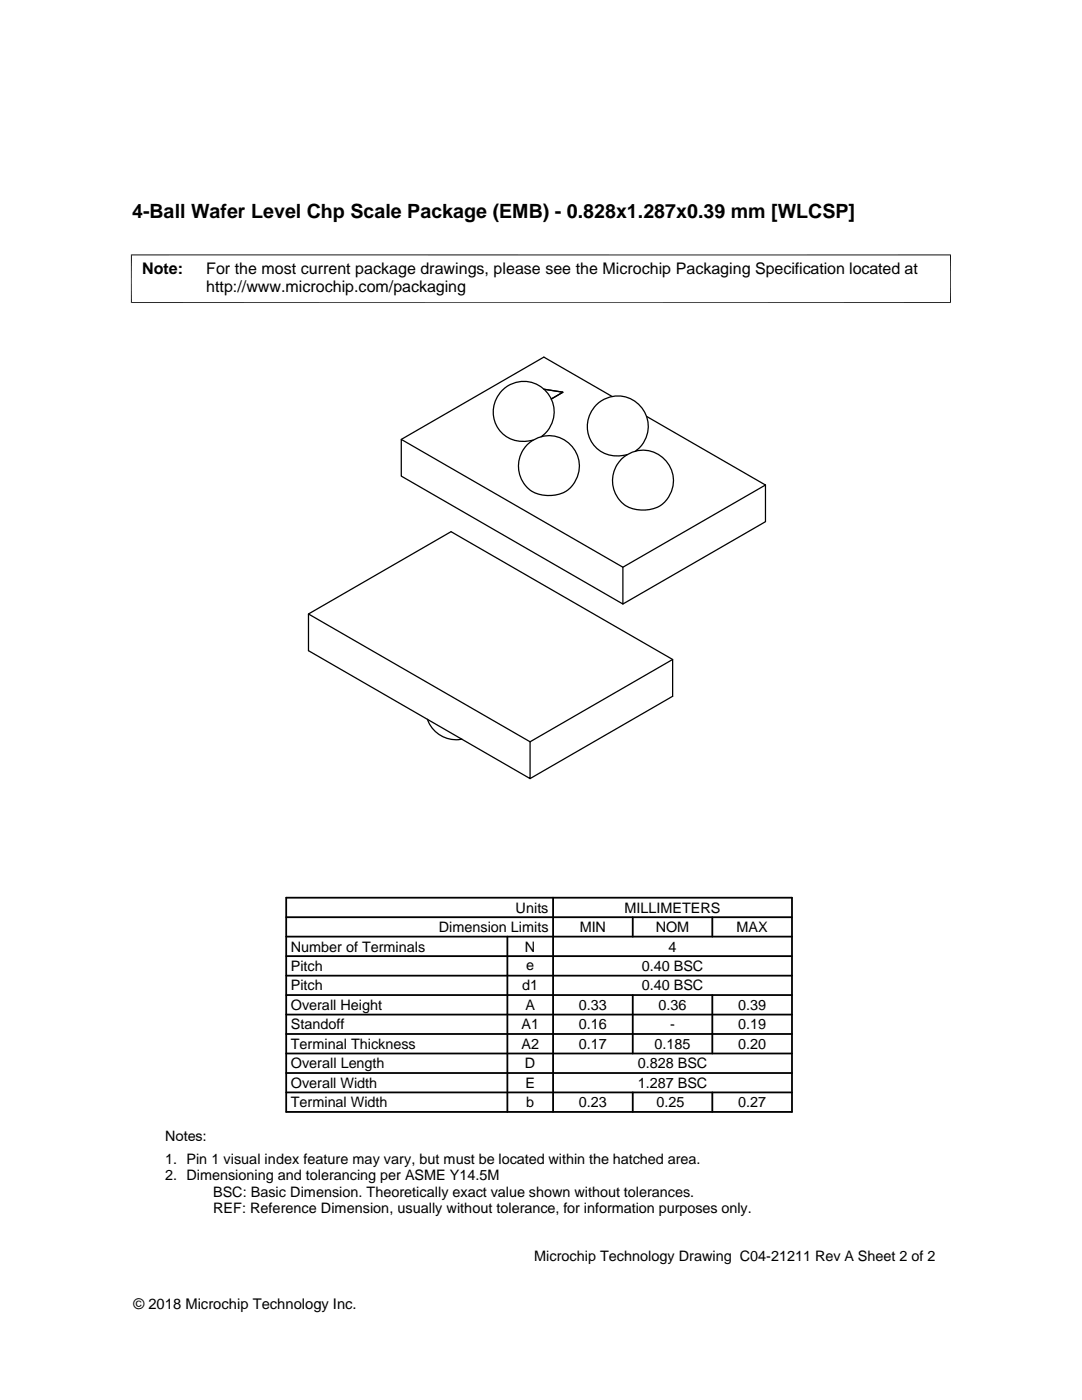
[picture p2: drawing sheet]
<svg xmlns="http://www.w3.org/2000/svg" width="216mm" height="279mm" viewBox="0 0 216 279" stroke-linecap="round" stroke-linejoin="round" font-family="sans-serif">
<defs><g id="words">
<text font-size="3.9" x="26.4" y="43.5">4-Ball Wafer Level Chp Scale Package (EMB) - 0.828x1.287x0.39 mm [WLCSP]</text>
<g font-size="3.2">
<text x="28.4" y="54.6">Note:</text>
<text x="41.1" y="58.3">http://www.microchip.com/packaging</text>
<text x="41.1" y="54.6">For the most current package drawings, please see the Microchip Packaging Specification located at</text>
</g>
<g font-size="2.9">
<text x="102.9" y="182.1">Units</text>
<text x="124.6" y="182.1">MILLIMETERS</text>
<text x="58" y="189.9">Number of Terminals</text>
<text x="87.6" y="186">Dimension Limits</text>
<text x="104.8" y="189.9">N</text>
<text x="115.7" y="186">MIN</text>
<text x="130.8" y="186">NOM</text>
<text x="133.4" y="189.9">4</text>
<text x="147" y="186">MAX</text>
<text x="58" y="197.7">Pitch</text>
<text x="58" y="193.8">Pitch</text>
<text x="104.2" y="197.7">d1</text>
<text x="105" y="193.5">e</text>
<text x="128" y="197.7">0.40 BSC</text>
<text x="128" y="193.8">0.40 BSC</text>
<text x="58" y="201.6">Overall Height</text>
<text x="104.8" y="201.6">A</text>
<text x="115.5" y="201.6">0.33</text>
<text x="131.4" y="201.6">0.36</text>
<text x="147.3" y="201.6">0.39</text>
<text x="58" y="209.3">Terminal Thickness</text>
<text x="58" y="205.4">Standoff</text>
<text x="104.1" y="205.4">A1</text>
<text x="104.1" y="209.3">A2</text>
<text x="115.5" y="209.3">0.17</text>
<text x="115.5" y="205.4">0.16</text>
<text x="130.6" y="209.3">0.185</text>
<text x="133.7" y="205.4">-</text>
<text x="147.3" y="209.3">0.20</text>
<text x="147.3" y="205.4">0.19</text>
<text x="58" y="213.2">Overall Length</text>
<text x="104.8" y="213.2">D</text>
<text x="127.3" y="213.2">0.828 BSC</text>
<text x="58" y="221">Terminal Width</text>
<text x="58" y="217.1">Overall Width</text>
<text x="104.8" y="217.1">E</text>
<text x="105" y="221">b</text>
<text x="115.5" y="221">0.23</text>
<text x="127.3" y="217.1">1.287 BSC</text>
<text x="131" y="221">0.25</text>
<text x="147.3" y="221">0.27</text>
<text x="32.9" y="227.6">Notes:</text>
<text x="32.9" y="232.2">1. Pin 1 visual index feature may vary, but must be located within the hatched area.</text>
<text x="32.9" y="235.5">2. Dimensioning and tolerancing per ASME Y14.5M</text>
<text x="42.5" y="238.8">BSC: Basic Dimension. Theoretically exact value shown without tolerances.</text>
<text x="42.5" y="242.2">REF: Reference Dimension, usually without tolerance, for information purposes only.</text>
<text x="106.6" y="251.7">Microchip Technology Drawing C04-21211 Rev A Sheet 2 of 2</text>
<text x="26.6" y="261.3">© 2018 Microchip Technology Inc.</text>
</g>
</g></defs>
<g fill="none" stroke="#000" stroke-width=".25">
<path d="M108.6 77.7l3.7 .6-2.3 1.3M122.1 79.1l-13.6-7.8-28.4 16.4M80.1 87.7l44.2 25.5v7.3l-44.2-25.5zM105.2 88.7a6 6 0 0 1 9.3 .9 6 6 0 0 1-2.6 8.9 6.5 6.5 0 0 1-7.1-1.7 6.1 6.1 0 0 1 .4-8.1zM108 87.1a6.1 6.1 0 0 0 .9-9.2 6.1 6.1 0 0 0-9.3 .7 6.1 6.1 0 0 0 2.3 9 7 7 0 0 0 4.5 .2M124 91.6a6 6 0 0 1 9.3 .9 6 6 0 0 1-2.6 8.9 6.5 6.5 0 0 1-7.1-1.7 6.1 6.1 0 0 1 .4-8.1zM126.8 90.1a6.1 6.1 0 0 0 1.1-9 6.1 6.1 0 0 0-9.1-.1 6.1 6.1 0 0 0 1 9 6.8 6.8 0 0 0 5.4 .7M129 83.1l23.7 13.7M152.7 96.8v7.3l-28.4 16.4M152.7 96.8l-28.4 16.4M61.6 122.5l44.2 25.5M134.2 131.6l-28.4 16.4v7.4l-44.2-25.5v-7.4l28.4-16.4 44.2 25.5v7.4l-28.4 16.4"/>
<path d="M85.3 143.6a6.1 6.1 0 0 0 6.9 3.9"/>
</g>
<path d="M26.1 50.9h163.7M26.2 50.8v9.7M189.7 50.8v9.7M26.1 60.4h163.7" fill="none" stroke="#000" stroke-width=".2"/>
<g fill="none" stroke="#000" stroke-width=".36">
<path d="M57.1 179.2h100.9v42.7h-100.9zM110.4 179.2v42.7M57.1 198.6h100.9M57.1 194.7h100.9M57.1 190.8h100.9M57.1 186.9h100.9M57.1 183h100.9M101.2 186.9v35M126.3 183v3.9M126.3 198.6v11.6M142.1 183v3.9M142.1 198.6v11.6"/>
<path d="M57.1 210.2h100.9M57.1 206.4h100.9M57.1 202.5h100.9M57.1 218h100.9M57.1 214.1h100.9M126.3 218v3.9M142.1 218v3.9"/>
</g>
<use href="#words"/>
</svg>
